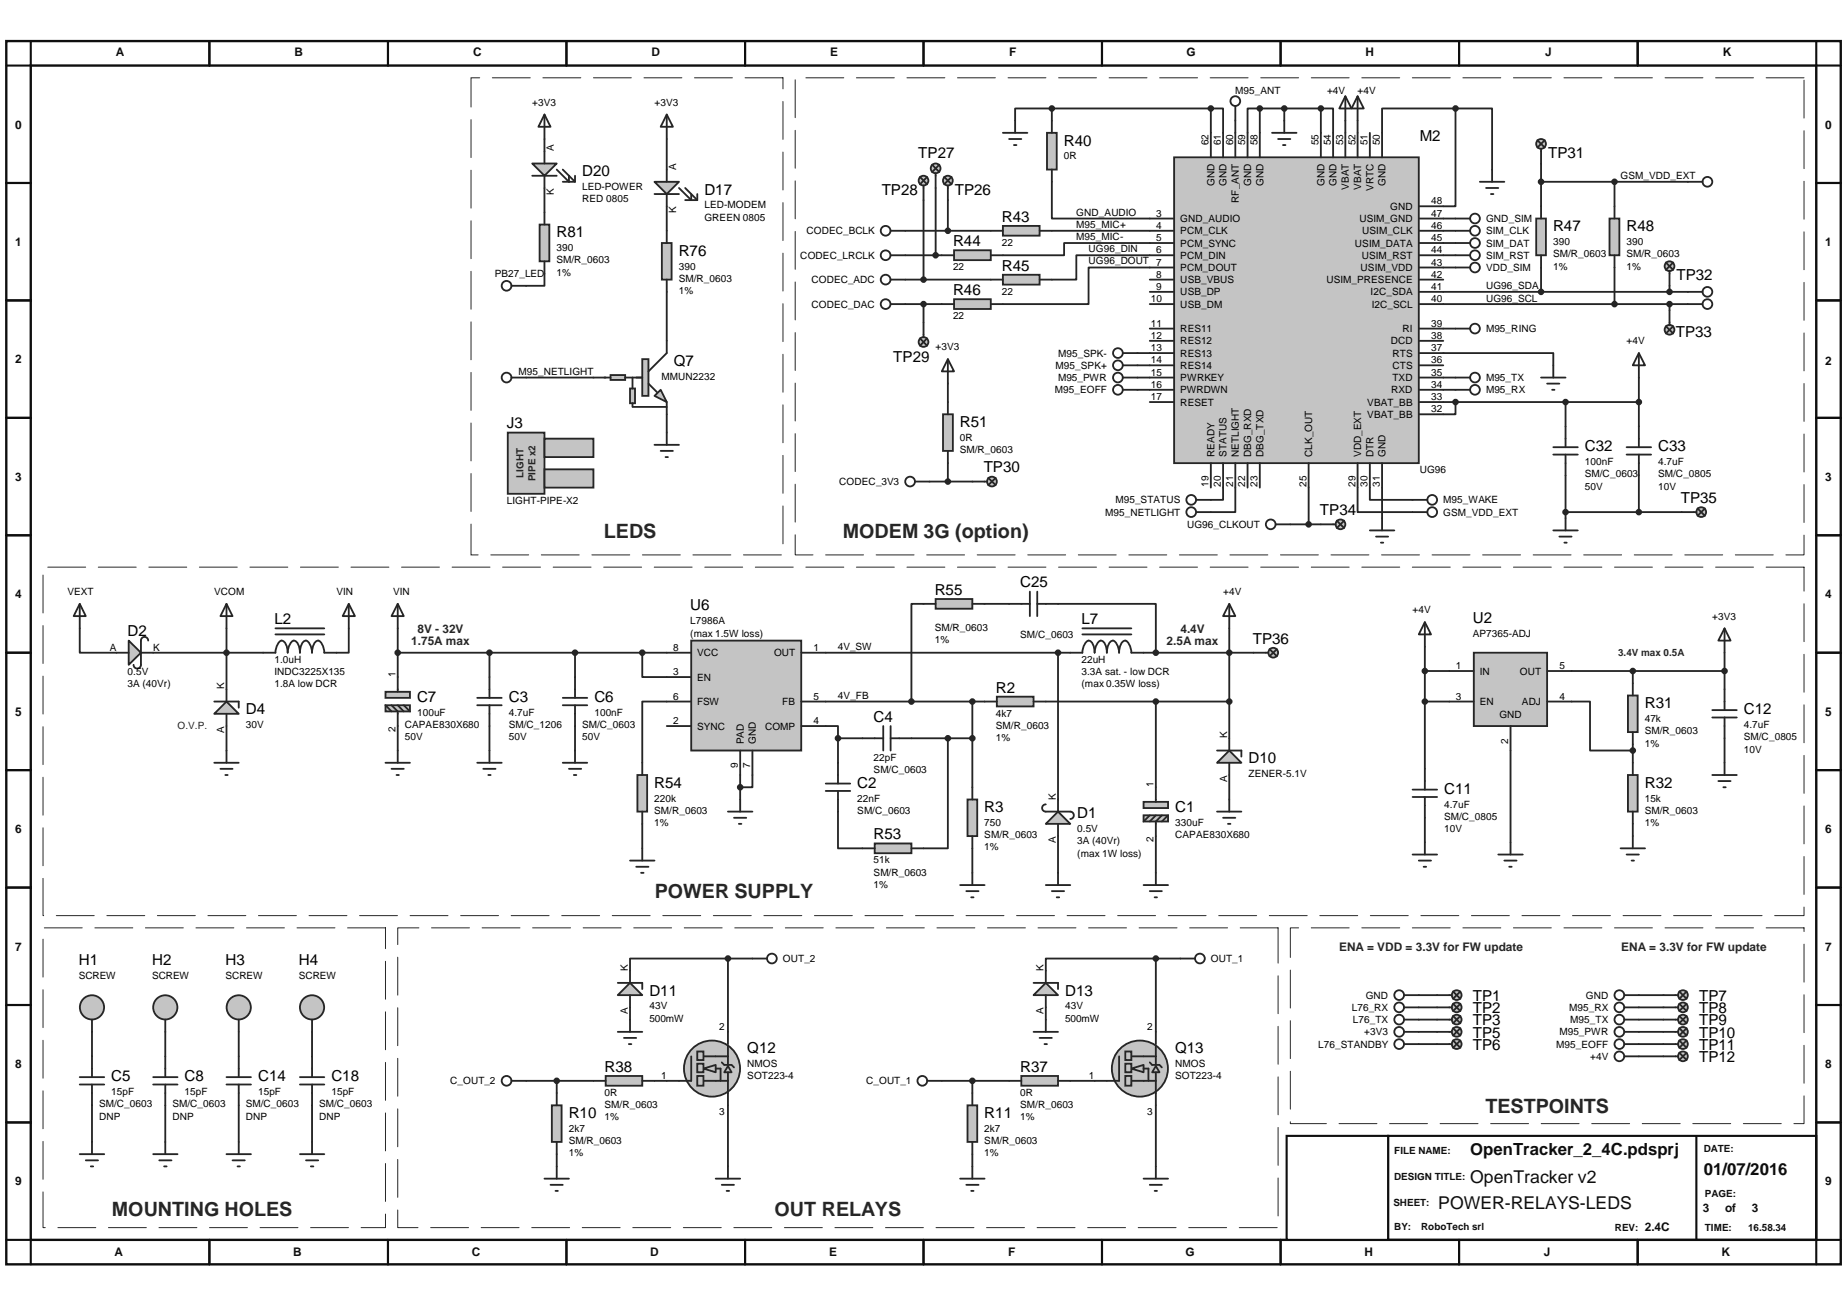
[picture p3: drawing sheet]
<svg xmlns="http://www.w3.org/2000/svg" width="297mm" height="210mm" viewBox="0 0 297 210" stroke-linecap="round" stroke-linejoin="round" font-family="sans-serif">
<defs><g id="words">
<g font-size="3.2" fill="#262626">
<text x="97.1" y="86.4">LEDS</text>
<text x="135.5" y="86.4">MODEM 3G (option)</text>
<text x="105.3" y="144.4">POWER SUPPLY</text>
<text x="238.9" y="178.9">TESTPOINTS</text>
<text x="18" y="195.6">MOUNTING HOLES</text>
<text x="124.6" y="195.6">OUT RELAYS</text>
</g>
<g font-size="2.8" fill="#0e0e0e">
<text x="236.4" y="190.2">OpenTracker v2</text>
<text x="231.3" y="194.3">POWER-RELAYS-LEDS</text>
</g>
<g font-size="2.7" fill="#0e0e0e">
<text x="236.4" y="185.8">OpenTracker_2_4C.pdsprj</text>
<text x="274" y="188.9">01/07/2016</text>
</g>
<g font-size="2.4">
<text x="171.1" y="23.4">R40</text>
<text x="228.3" y="22.7">M2</text>
<text x="93.6" y="28.3">D20</text>
<text x="147.7" y="25.4">TP27</text>
<text x="249" y="25.4">TP31</text>
<text x="113.3" y="31.3">D17</text>
<text x="141.8" y="31.3">TP28</text>
<text x="153.6" y="31.3">TP26</text>
<text x="161.1" y="35.6">R43</text>
<text x="89.5" y="38.2">R81</text>
<text x="109.2" y="41.1">R76</text>
<text x="153.3" y="39.6">R44</text>
<text x="249.8" y="37.2">R47</text>
<text x="261.6" y="37.2">R48</text>
<text x="153.3" y="47.5">R46</text>
<text x="161.1" y="43.5">R45</text>
<text x="269.6" y="45">TP32</text>
<text x="108.4" y="58.8">Q7</text>
<text x="143.7" y="58.1">TP29</text>
<text x="269.5" y="54.2">TP33</text>
<text x="81.5" y="68.9">J3</text>
<text x="154.4" y="68.6">R51</text>
<text x="158.2" y="76">TP30</text>
<text x="254.9" y="72.6">C32</text>
<text x="266.7" y="72.6">C33</text>
<text x="212.3" y="82.8">TP34</text>
<text x="270.3" y="80.9">TP35</text>
<text x="150.3" y="95.6">R55</text>
<text x="164.1" y="94.4">C25</text>
<text x="44.1" y="100.4">L2</text>
<text x="111" y="98.1">U6</text>
<text x="173.9" y="100.4">L7</text>
<text x="236.9" y="100.1">U2</text>
<text x="20.5" y="102.3">D2</text>
<text x="201.5" y="103.5">TP36</text>
<text x="67.1" y="112.9">C7</text>
<text x="81.8" y="112.9">C3</text>
<text x="95.6" y="112.9">C6</text>
<text x="160.2" y="111.4">R2</text>
<text x="264.5" y="113.9">R31</text>
<text x="39.5" y="114.9">D4</text>
<text x="140.5" y="116.1">C4</text>
<text x="280.5" y="114.9">C12</text>
<text x="200.8" y="122.7">D10</text>
<text x="105.2" y="126.6">R54</text>
<text x="137.9" y="126.6">C2</text>
<text x="158.3" y="130.6">R3</text>
<text x="173.2" y="131.6">D1</text>
<text x="189" y="130.6">C1</text>
<text x="232.3" y="127.6">C11</text>
<text x="264.5" y="126.6">R32</text>
<text x="140.5" y="135">R53</text>
<text x="12.7" y="155.2">H1</text>
<text x="24.5" y="155.2">H2</text>
<text x="36.3" y="155.2">H3</text>
<text x="48.1" y="155.2">H4</text>
<text x="104.4" y="160.1">D11</text>
<text x="171.3" y="160.1">D13</text>
<text x="236.9" y="160.9">TP1</text>
<text x="273.3" y="160.9">TP7</text>
<text x="236.9" y="162.9">TP2</text>
<text x="236.9" y="164.8">TP3</text>
<text x="236.9" y="166.8">TP5</text>
<text x="273.3" y="162.9">TP8</text>
<text x="273.3" y="164.8">TP9</text>
<text x="273.3" y="166.8">TP10</text>
<text x="17.9" y="173.8">C5</text>
<text x="29.7" y="173.8">C8</text>
<text x="41.5" y="173.8">C14</text>
<text x="53.3" y="173.8">C18</text>
<text x="97.2" y="172.3">R38</text>
<text x="120.2" y="169.3">Q12</text>
<text x="164.1" y="172.3">R37</text>
<text x="189" y="169.3">Q13</text>
<text x="236.9" y="168.8">TP6</text>
<text x="273.3" y="168.8">TP11</text>
<text x="273.3" y="170.8">TP12</text>
<text x="91.5" y="179.7">R10</text>
<text x="158.3" y="179.7">R11</text>
</g>
<g font-size="1.9" fill="#0e0e0e">
<text x="18.6" y="9.1">A</text>
<text x="47.3" y="9.1">B</text>
<text x="76.1" y="9.1">C</text>
<text x="104.8" y="9.1">D</text>
<text x="133.5" y="9.1">E</text>
<text x="162.3" y="9.1">F</text>
<text x="190.8" y="9.1">G</text>
<text x="219.6" y="9.1">H</text>
<text x="248.5" y="9.1">J</text>
<text x="277" y="9.1">K</text>
<text x="2.5" y="20.7">0</text>
<text x="293.5" y="20.7">0</text>
<text x="2.5" y="39.6">1</text>
<text x="293.5" y="39.6">1</text>
<text x="2.5" y="58.4">2</text>
<text x="293.5" y="58.7">2</text>
<text x="2.5" y="77.3">3</text>
<text x="293.5" y="77.3">3</text>
<text x="2.5" y="96.2">4</text>
<text x="293.5" y="96.2">4</text>
<text x="2.5" y="115.1">5</text>
<text x="293.5" y="115.1">5</text>
<text x="2.5" y="134">6</text>
<text x="293.5" y="134">6</text>
<text x="2.5" y="152.8">7</text>
<text x="293.5" y="152.8">7</text>
<text x="2.5" y="171.7">8</text>
<text x="293.5" y="171.7">8</text>
<text x="2.5" y="190.6">9</text>
<text x="293.5" y="190.6">9</text>
<text x="264.5" y="198">2.4C</text>
<text x="273.9" y="194.8">3</text>
<text x="277.4" y="194.8">of</text>
<text x="281.7" y="194.8">3</text>
<text x="18.4" y="202">A</text>
<text x="47.2" y="202">B</text>
<text x="75.9" y="202">C</text>
<text x="104.6" y="202">D</text>
<text x="133.3" y="202">E</text>
<text x="162.1" y="202">F</text>
<text x="190.6" y="202">G</text>
<text x="219.4" y="202">H</text>
<text x="248.3" y="202">J</text>
<text x="276.9" y="202">K</text>
</g>
<g font-size="1.9" fill="#262626">
<text x="67.1" y="101.7">8V - 32V</text>
<text x="189.8" y="101.7">4.4V</text>
<text x="66.1" y="103.7">1.75A max</text>
<text x="187.6" y="103.7">2.5A max</text>
<text x="215.4" y="152.8">ENA = VDD = 3.3V for FW update</text>
<text x="260.7" y="152.8">ENA = 3.3V for FW update</text>
</g>
<g font-size="1.6">
<text x="85.6" y="17">+3V3</text>
<text x="105.3" y="17">+3V3</text>
<text x="198.7" y="15">M95_ANT</text>
<text x="213.4" y="15">+4V</text>
<text x="218.3" y="15">+4V</text>
<text x="194.4" y="23.3" transform="rotate(-90 194.4 23.3)">62</text>
<text x="196.3" y="23.3" transform="rotate(-90 196.3 23.3)">61</text>
<text x="198.3" y="23.3" transform="rotate(-90 198.3 23.3)">60</text>
<text x="200.3" y="23.3" transform="rotate(-90 200.3 23.3)">59</text>
<text x="202.2" y="23.3" transform="rotate(-90 202.2 23.3)">58</text>
<text x="212.1" y="23.3" transform="rotate(-90 212.1 23.3)">55</text>
<text x="214" y="23.3" transform="rotate(-90 214 23.3)">54</text>
<text x="216" y="23.3" transform="rotate(-90 216 23.3)">53</text>
<text x="218" y="23.3" transform="rotate(-90 218 23.3)">52</text>
<text x="219.9" y="23.3" transform="rotate(-90 219.9 23.3)">51</text>
<text x="221.9" y="23.3" transform="rotate(-90 221.9 23.3)">50</text>
<text x="89.1" y="24.3" transform="rotate(-90 89.1 24.3)">A</text>
<text x="108.7" y="27.3" transform="rotate(-90 108.7 27.3)">A</text>
<text x="171.1" y="25.6">0R</text>
<text x="195.3" y="29.9" transform="rotate(-90 195.3 29.9)">GND</text>
<text x="197.3" y="29.9" transform="rotate(-90 197.3 29.9)">GND</text>
<text x="201.2" y="29.9" transform="rotate(-90 201.2 29.9)">GND</text>
<text x="203.2" y="29.9" transform="rotate(-90 203.2 29.9)">GND</text>
<text x="213" y="29.9" transform="rotate(-90 213 29.9)">GND</text>
<text x="215" y="29.9" transform="rotate(-90 215 29.9)">GND</text>
<text x="222.8" y="29.9" transform="rotate(-90 222.8 29.9)">GND</text>
<text x="260.6" y="28.8">GSM_VDD_EXT</text>
<text x="89.1" y="31.3" transform="rotate(-90 89.1 31.3)">K</text>
<text x="93.6" y="30.6">LED-POWER</text>
<text x="93.6" y="32.5">RED 0805</text>
<text x="108.7" y="34.2" transform="rotate(-90 108.7 34.2)">K</text>
<text x="113.3" y="33.5">LED-MODEM</text>
<text x="113.3" y="35.5">GREEN 0805</text>
<text x="173.1" y="34.6">GND_AUDIO</text>
<text x="185.9" y="34.8">3</text>
<text x="189.8" y="35.7">GND_AUDIO</text>
<text x="199.2" y="32.6" transform="rotate(-90 199.2 32.6)">RF_ANT</text>
<text x="216.9" y="30.5" transform="rotate(-90 216.9 30.5)">VBAT</text>
<text x="218.6" y="35.7">USIM_GND</text>
<text x="218.9" y="30.5" transform="rotate(-90 218.9 30.5)">VBAT</text>
<text x="220.9" y="30.7" transform="rotate(-90 220.9 30.7)">VRTC</text>
<text x="223.6" y="33.7">GND</text>
<text x="230.1" y="32.9">48</text>
<text x="230.1" y="34.8">47</text>
<text x="239" y="35.7">GND_SIM</text>
<text x="89.5" y="40.4">390</text>
<text x="128.7" y="41.6">CODEC_LRCLK</text>
<text x="129.7" y="37.7">CODEC_BCLK</text>
<text x="161.1" y="39.5">22</text>
<text x="173.1" y="36.6">M95_MIC+</text>
<text x="173.1" y="38.6">M95_MIC-</text>
<text x="175.1" y="40.6">UG96_DIN</text>
<text x="185.9" y="36.8">4</text>
<text x="185.9" y="38.8">5</text>
<text x="185.9" y="40.7">6</text>
<text x="189.8" y="37.7">PCM_CLK</text>
<text x="189.8" y="39.6">PCM_SYNC</text>
<text x="189.8" y="41.6">PCM_DIN</text>
<text x="217.9" y="39.6">USIM_DATA</text>
<text x="219" y="41.6">USIM_RST</text>
<text x="219.1" y="37.7">USIM_CLK</text>
<text x="230.1" y="40.7">44</text>
<text x="230.1" y="36.8">46</text>
<text x="230.1" y="38.8">45</text>
<text x="239" y="37.7">SIM_CLK</text>
<text x="239" y="39.6">SIM_DAT</text>
<text x="239" y="41.6">SIM_RST</text>
<text x="249.8" y="39.4">390</text>
<text x="249.8" y="41.4">SM/R_0603</text>
<text x="261.6" y="39.4">390</text>
<text x="261.6" y="41.4">SM/R_0603</text>
<text x="79.6" y="44.6">PB27_LED</text>
<text x="89.5" y="42.4">SM/R_0603</text>
<text x="89.5" y="44.3">1%</text>
<text x="109.2" y="43.3">390</text>
<text x="109.2" y="45.3">SM/R_0603</text>
<text x="109.2" y="47.3">1%</text>
<text x="130.5" y="45.5">CODEC_ADC</text>
<text x="153.3" y="43.5">22</text>
<text x="161.1" y="47.4">22</text>
<text x="175.1" y="42.5">UG96_DOUT</text>
<text x="185.9" y="42.7">7</text>
<text x="185.9" y="44.6">8</text>
<text x="185.9" y="46.6">9</text>
<text x="189.8" y="43.6">PCM_DOUT</text>
<text x="189.8" y="45.5">USB_VBUS</text>
<text x="189.8" y="47.5">USB_DP</text>
<text x="213.3" y="45.5">USIM_PRESENCE</text>
<text x="218.8" y="43.6">USIM_VDD</text>
<text x="220.4" y="47.5">I2C_SDA</text>
<text x="230.1" y="44.6">42</text>
<text x="230.1" y="42.7">43</text>
<text x="230.1" y="46.6">41</text>
<text x="239" y="43.6">VDD_SIM</text>
<text x="239" y="46.5">UG96_SDA</text>
<text x="249.8" y="43.3">1%</text>
<text x="261.6" y="43.3">1%</text>
<text x="130.5" y="49.5">CODEC_DAC</text>
<text x="153.3" y="51.3">22</text>
<text x="185.1" y="48.6">10</text>
<text x="185.1" y="52.5">11</text>
<text x="189.8" y="49.5">USB_DM</text>
<text x="189.8" y="53.4">RES11</text>
<text x="220.6" y="49.5">I2C_SCL</text>
<text x="225.6" y="53.4">RI</text>
<text x="230.1" y="52.5">39</text>
<text x="230.1" y="48.6">40</text>
<text x="239" y="53.4">M95_RING</text>
<text x="239" y="48.5">UG96_SCL</text>
<text x="150.5" y="56.3">+3V3</text>
<text x="169.8" y="59.3">M95_SPK+</text>
<text x="170.2" y="57.3">M95_SPK-</text>
<text x="185.1" y="54.5">12</text>
<text x="185.1" y="56.5">13</text>
<text x="185.1" y="58.4">14</text>
<text x="189.8" y="55.4">RES12</text>
<text x="189.8" y="57.3">RES13</text>
<text x="189.8" y="59.3">RES14</text>
<text x="223.7" y="55.4">DCD</text>
<text x="223.9" y="59.3">CTS</text>
<text x="223.9" y="57.3">RTS</text>
<text x="230.1" y="54.5">38</text>
<text x="230.1" y="58.4">36</text>
<text x="230.1" y="56.5">37</text>
<text x="261.6" y="55.4">+4V</text>
<text x="83.4" y="60.3">M95_NETLIGHT</text>
<text x="106.4" y="61">MMUN2232</text>
<text x="169.6" y="63.2">M95_EOFF</text>
<text x="170.2" y="61.3">M95_PWR</text>
<text x="185.1" y="60.4">15</text>
<text x="185.1" y="62.4">16</text>
<text x="185.1" y="64.3">17</text>
<text x="189.8" y="61.3">PWRKEY</text>
<text x="189.8" y="63.2">PWRDWN</text>
<text x="189.8" y="65.2">RESET</text>
<text x="219.9" y="65.2">VBAT_BB</text>
<text x="223.7" y="63.2">RXD</text>
<text x="223.9" y="61.3">TXD</text>
<text x="230.1" y="64.3">33</text>
<text x="230.1" y="62.4">34</text>
<text x="230.1" y="60.4">35</text>
<text x="239" y="61.3">M95_TX</text>
<text x="239" y="63.2">M95_RX</text>
<text x="154.4" y="70.9">0R</text>
<text x="219.9" y="67.2">VBAT_BB</text>
<text x="230.1" y="66.3">32</text>
<text x="135" y="78">CODEC_3V3</text>
<text x="154.4" y="72.8">SM/R_0603</text>
<text x="195.3" y="73.5" transform="rotate(-90 195.3 73.5)">READY</text>
<text x="197.3" y="73.5" transform="rotate(-90 197.3 73.5)">STATUS</text>
<text x="199.2" y="73.5" transform="rotate(-90 199.2 73.5)">NETLIGHT</text>
<text x="201.2" y="73.5" transform="rotate(-90 201.2 73.5)">DBG_RXD</text>
<text x="203.2" y="73.5" transform="rotate(-90 203.2 73.5)">DBG_TXD</text>
<text x="211" y="73.5" transform="rotate(-90 211 73.5)">CLK_OUT</text>
<text x="218.9" y="73.5" transform="rotate(-90 218.9 73.5)">VDD_EXT</text>
<text x="220.9" y="73.5" transform="rotate(-90 220.9 73.5)">DTR</text>
<text x="222.8" y="73.5" transform="rotate(-90 222.8 73.5)">GND</text>
<text x="228.3" y="76.1">UG96</text>
<text x="254.9" y="74.8">100nF</text>
<text x="254.9" y="76.8">SM/C_0603</text>
<text x="266.7" y="74.8">4.7uF</text>
<text x="266.7" y="76.8">SM/C_0805</text>
<text x="81.5" y="81">LIGHT-PIPE-X2</text>
<text x="177.8" y="82.9">M95_NETLIGHT</text>
<text x="179.4" y="80.9">M95_STATUS</text>
<text x="194.4" y="78.2" transform="rotate(-90 194.4 78.2)">19</text>
<text x="196.3" y="78.2" transform="rotate(-90 196.3 78.2)">20</text>
<text x="198.3" y="78.2" transform="rotate(-90 198.3 78.2)">21</text>
<text x="200.3" y="78.2" transform="rotate(-90 200.3 78.2)">22</text>
<text x="202.2" y="78.2" transform="rotate(-90 202.2 78.2)">23</text>
<text x="210.1" y="78.2" transform="rotate(-90 210.1 78.2)">25</text>
<text x="218" y="78.2" transform="rotate(-90 218 78.2)">29</text>
<text x="219.9" y="78.2" transform="rotate(-90 219.9 78.2)">30</text>
<text x="221.9" y="78.2" transform="rotate(-90 221.9 78.2)">31</text>
<text x="232.1" y="80.9">M95_WAKE</text>
<text x="232.1" y="82.9">GSM_VDD_EXT</text>
<text x="254.9" y="78.7">50V</text>
<text x="266.7" y="78.7">10V</text>
<text x="190.9" y="84.9">UG96_CLKOUT</text>
<text x="10.9" y="95.7">VEXT</text>
<text x="34.5" y="95.7">VCOM</text>
<text x="54.1" y="95.7">VIN</text>
<text x="63.2" y="95.7">VIN</text>
<text x="196.7" y="95.7">+4V</text>
<text x="111" y="100.4">L7986A</text>
<text x="150.3" y="101.5">SM/R_0603</text>
<text x="227.2" y="98.6">+4V</text>
<text x="275.4" y="99.6">+3V3</text>
<text x="17.6" y="104.6">A</text>
<text x="24.6" y="104.6">K</text>
<text x="44.1" y="106.6">1.0uH</text>
<text x="108.3" y="104.6">8</text>
<text x="111" y="102.3">(max 1.5W loss)</text>
<text x="112.1" y="105.5">VCC</text>
<text x="124.5" y="105.5">OUT</text>
<text x="130.8" y="104.6">1</text>
<text x="134.8" y="104.5">4V_SW</text>
<text x="150.3" y="103.4">1%</text>
<text x="164.1" y="102.7">SM/C_0603</text>
<text x="173.9" y="106.6">22uH</text>
<text x="234.1" y="107.6">1</text>
<text x="236.9" y="102.3">AP7365-ADJ</text>
<text x="250.8" y="107.6">5</text>
<text x="20.5" y="108.5">0.5V</text>
<text x="20.5" y="110.5">3A (40Vr)</text>
<text x="36.1" y="110.8" transform="rotate(-90 36.1 110.8)">K</text>
<text x="44.1" y="108.5">INDC3225X135</text>
<text x="44.1" y="110.5">1.8A low DCR</text>
<text x="63.6" y="108.9" transform="rotate(-90 63.6 108.9)">1</text>
<text x="108.3" y="108.5">3</text>
<text x="108.3" y="112.5">6</text>
<text x="112.1" y="109.4">EN</text>
<text x="112.1" y="113.4">FSW</text>
<text x="125.8" y="113.4">FB</text>
<text x="130.8" y="112.5">5</text>
<text x="134.8" y="112.3">4V_FB</text>
<text x="173.9" y="108.5">3.3A sat. - low DCR</text>
<text x="173.9" y="110.5">(max 0.35W loss)</text>
<text x="234.1" y="112.5">3</text>
<text x="238" y="108.5">IN</text>
<text x="238" y="113.4">EN</text>
<text x="244.4" y="108.5">OUT</text>
<text x="244.8" y="113.4">ADJ</text>
<text x="250.8" y="112.5">4</text>
<text x="36.1" y="117.8" transform="rotate(-90 36.1 117.8)">A</text>
<text x="39.5" y="117.1">30V</text>
<text x="63.6" y="117.6" transform="rotate(-90 63.6 117.6)">2</text>
<text x="65.1" y="117.1">CAPAE830X680</text>
<text x="65.1" y="119">50V</text>
<text x="67.1" y="115.1">100uF</text>
<text x="81.8" y="115.1">4.7uF</text>
<text x="81.8" y="117.1">SM/C_1206</text>
<text x="81.8" y="119">50V</text>
<text x="93.6" y="117.1">SM/C_0603</text>
<text x="93.6" y="119">50V</text>
<text x="95.6" y="115.1">100nF</text>
<text x="108.3" y="116.4">2</text>
<text x="112.1" y="117.3">SYNC</text>
<text x="119.6" y="119.7" transform="rotate(-90 119.6 119.7)">PAD</text>
<text x="121.6" y="119.7" transform="rotate(-90 121.6 119.7)">GND</text>
<text x="123" y="117.3">COMP</text>
<text x="130.8" y="116.4">4</text>
<text x="160.2" y="115.2">4k7</text>
<text x="160.2" y="117.2">SM/R_0603</text>
<text x="160.2" y="119.2">1%</text>
<text x="197.3" y="118.7" transform="rotate(-90 197.3 118.7)">K</text>
<text x="241.1" y="115.4">GND</text>
<text x="242.6" y="119.6" transform="rotate(-90 242.6 119.6)">2</text>
<text x="264.5" y="116.1">47k</text>
<text x="264.5" y="118.1">SM/R_0603</text>
<text x="280.5" y="117.1">4.7uF</text>
<text x="280.5" y="119">SM/C_0805</text>
<text x="118.7" y="123.5" transform="rotate(-90 118.7 123.5)">9</text>
<text x="120.6" y="123.5" transform="rotate(-90 120.6 123.5)">7</text>
<text x="140.5" y="122.3">22pF</text>
<text x="140.5" y="124.3">SM/C_0603</text>
<text x="197.3" y="125.7" transform="rotate(-90 197.3 125.7)">A</text>
<text x="200.8" y="124.9">ZENER-5.1V</text>
<text x="264.5" y="120">1%</text>
<text x="280.5" y="121">10V</text>
<text x="105.2" y="128.9">220k</text>
<text x="105.2" y="130.9">SM/R_0603</text>
<text x="137.9" y="128.9">22nF</text>
<text x="137.9" y="130.9">SM/C_0603</text>
<text x="169.8" y="128.5" transform="rotate(-90 169.8 128.5)">K</text>
<text x="185.5" y="126.6" transform="rotate(-90 185.5 126.6)">1</text>
<text x="232.3" y="129.9">4.7uF</text>
<text x="232.3" y="131.8">SM/C_0805</text>
<text x="264.5" y="128.9">15k</text>
<text x="264.5" y="130.9">SM/R_0603</text>
<text x="105.2" y="132.8">1%</text>
<text x="158.3" y="132.8">750</text>
<text x="158.3" y="134.8">SM/R_0603</text>
<text x="158.3" y="136.7">1%</text>
<text x="169.8" y="135.5" transform="rotate(-90 169.8 135.5)">A</text>
<text x="173.2" y="133.8">0.5V</text>
<text x="173.2" y="135.8">3A (40Vr)</text>
<text x="173.2" y="137.7">(max 1W loss)</text>
<text x="185.5" y="135.3" transform="rotate(-90 185.5 135.3)">2</text>
<text x="189" y="132.8">330uF</text>
<text x="189" y="134.8">CAPAE830X680</text>
<text x="232.3" y="133.8">10V</text>
<text x="264.5" y="132.8">1%</text>
<text x="140.5" y="138.8">51k</text>
<text x="140.5" y="140.8">SM/R_0603</text>
<text x="140.5" y="142.8">1%</text>
<text x="125.9" y="154.7">OUT_2</text>
<text x="194.7" y="154.7">OUT_1</text>
<text x="12.7" y="157.4">SCREW</text>
<text x="24.5" y="157.4">SCREW</text>
<text x="36.3" y="157.4">SCREW</text>
<text x="48.1" y="157.4">SCREW</text>
<text x="101" y="156.1" transform="rotate(-90 101 156.1)">K</text>
<text x="167.8" y="156.1" transform="rotate(-90 167.8 156.1)">K</text>
<text x="219.6" y="160.6">GND</text>
<text x="255.1" y="160.6">GND</text>
<text x="101" y="163" transform="rotate(-90 101 163)">A</text>
<text x="104.4" y="162.3">43V</text>
<text x="104.4" y="164.3">500mW</text>
<text x="115.7" y="165.6">2</text>
<text x="167.8" y="163" transform="rotate(-90 167.8 163)">A</text>
<text x="171.3" y="162.3">43V</text>
<text x="171.3" y="164.3">500mW</text>
<text x="184.5" y="165.6">2</text>
<text x="217.4" y="162.5">L76_RX</text>
<text x="217.6" y="164.5">L76_TX</text>
<text x="219.4" y="166.5">+3V3</text>
<text x="250.8" y="166.5">M95_PWR</text>
<text x="252.3" y="162.5">M95_RX</text>
<text x="252.5" y="164.5">M95_TX</text>
<text x="106.3" y="173.5">1</text>
<text x="120.2" y="171.6">NMOS</text>
<text x="120.2" y="173.5">SOT223-4</text>
<text x="175.1" y="173.5">1</text>
<text x="189" y="171.6">NMOS</text>
<text x="189" y="173.5">SOT223-4</text>
<text x="212" y="168.4">L76_STANDBY</text>
<text x="250.3" y="168.4">M95_EOFF</text>
<text x="255.7" y="170.4">+4V</text>
<text x="15.9" y="178.1">SM/C_0603</text>
<text x="17.9" y="176.1">15pF</text>
<text x="27.7" y="178.1">SM/C_0603</text>
<text x="29.7" y="176.1">15pF</text>
<text x="39.5" y="178.1">SM/C_0603</text>
<text x="41.5" y="176.1">15pF</text>
<text x="51.3" y="178.1">SM/C_0603</text>
<text x="53.3" y="176.1">15pF</text>
<text x="72.4" y="174.3">C_OUT_2</text>
<text x="97.2" y="176.2">0R</text>
<text x="97.2" y="178.2">SM/R_0603</text>
<text x="115.7" y="179.2">3</text>
<text x="139.3" y="174.3">C_OUT_1</text>
<text x="164.1" y="176.2">0R</text>
<text x="164.1" y="178.2">SM/R_0603</text>
<text x="184.5" y="179.2">3</text>
<text x="15.9" y="180">DNP</text>
<text x="27.7" y="180">DNP</text>
<text x="39.5" y="180">DNP</text>
<text x="51.3" y="180">DNP</text>
<text x="91.5" y="182">2k7</text>
<text x="91.5" y="183.9">SM/R_0603</text>
<text x="91.5" y="185.9">1%</text>
<text x="97.2" y="180.1">1%</text>
<text x="158.3" y="182">2k7</text>
<text x="158.3" y="183.9">SM/R_0603</text>
<text x="158.3" y="185.9">1%</text>
<text x="164.1" y="180.1">1%</text>
</g>
<g font-size="1.6" fill="#262626">
<text x="84.2" y="76.8" transform="rotate(-90 84.2 76.8)">LIGHT</text>
<text x="86.1" y="77.4" transform="rotate(-90 86.1 77.4)">PIPE x2</text>
<text x="260.2" y="105.5">3.4V max 0.5A</text>
<text x="28.6" y="117.2">O.V.P.</text>
</g>
<g font-size="1.6" fill="#0e0e0e">
<text x="224.2" y="185.6">FILE NAME:</text>
<text x="274" y="185.2">DATE:</text>
<text x="224.2" y="189.8">DESIGN TITLE:</text>
<text x="224.1" y="193.9">SHEET:</text>
<text x="224.2" y="197.8">BY:</text>
<text x="228.6" y="197.8">RoboTech srl</text>
<text x="259.7" y="197.9">REV:</text>
<text x="274.2" y="197.9">TIME:</text>
<text x="274.2" y="192.4">PAGE:</text>
<text x="281.1" y="197.9">16.58.34</text>
</g>
</g></defs>
<path d="M223.2 182.6h68.9v16.7h-68.9z" fill="#fff" stroke="#0e0e0e" stroke-width=".34"/>
<path d="M1 6.6h295v196.7h-295zM4.9 10.5h287.2v188.8h-287.2z" fill="none" stroke="#0e0e0e" stroke-width=".38"/>
<g fill="none" stroke="#0e0e0e" stroke-width=".34">
<path d="M4.9 6.6v3.9h-3.9M33.7 6.6v3.9M62.4 6.6v3.9M91.1 6.6v3.9M119.8 6.6v3.9M148.5 6.6v3.9M177.2 6.6v3.9M205.9 6.6v3.9M234.7 6.6v3.9M263.4 6.6v3.9M292.1 6.6v3.9h3.9M1 29.4h3.9"/>
<path d="M292.1 29.4h3.9M1 48.3h3.9M292.1 48.3h3.9M1 67.2h3.9M292.1 67.2h3.9M1 86.1h3.9M292.1 86.1h3.9M1 104.9h3.9M292.1 104.9h3.9M1 123.8h3.9M292.1 123.8h3.9M1 142.7h3.9"/>
<path d="M292.1 142.7h3.9M1 161.6h3.9M292.1 161.6h3.9M1 199.3h3.9v4M1 180.5h3.9M33.7 199.3v4M62.4 199.3v4M91.1 199.3v4M119.8 199.3v4M148.5 199.3v4M177.2 199.3v4M205.9 199.3v4"/>
<path d="M234.7 199.3v4M263.4 199.3v4M272.8 182.7v16.5M292.1 180.5h3.9M296 199.3h-3.9v4"/>
</g>
<path d="M206.9 182.6h16.3v16.7h-16.3z" fill="#fff" stroke="#0e0e0e" stroke-width=".34"/>
<g fill="none" stroke="#252525" stroke-width=".3">
<path d="M169.2 17.4v2M169.2 17.4h25.5M169.2 17.4h-5.9v2M194.7 17.4v4M194.7 17.4h2v4M198.7 19.4v2M202.6 17.4h3.9M202.6 17.4h-2v4M202.6 17.4v4M206.5 17.4v2M206.5 17.4h7.9v4M212.4 17.4v4"/>
<path d="M216.4 19.4v2M218.3 19.4v2M234.1 17.4v15.8h-2M234.1 17.4h5.9v9.9M234.1 17.4h-11.8v4M87.6 22.4v1.9M87.6 30.2v3.9M107.2 22.4v4.9M107.2 33.2v3.9M145.6 37.1h13.7M148.5 32.2v12.8M150.5 30.2v10.8"/>
<path d="M152.4 32.2v4.9M169.2 37.1h15.7M169.2 29.2v5.9h15.7M184.9 39.1h-13.8v1.9h-9.8M232.1 35.1h2M232.1 37.1h2M232.1 39.1h2M247.8 26.3v6.9M259.6 29.2v4M271.4 29.2h-23.6M87.6 44v2h-3M107.2 46.9v7.9"/>
<path d="M145.6 48.9h5.9M145.6 45h13.7M145.6 41h5.9M148.5 48.9v3M182.9 58.7h2M182.9 56.8h2M184.9 41h-11.8v4h-3.9M184.9 43h-9.8v5.9h-13.8M232.1 56.8h17.7v1.9M232.1 43h2M232.1 41h2M232.1 52.8h2"/>
<path d="M232.1 46.9h39.3M232.1 48.9h39.3M247.8 43v3.9M259.6 43v5.9M268.5 46v.9M268.5 48.9v1M84.6 60.7h10.8M107.2 66.6v3M149.5 77.4h6.9M152.4 61.7v2.9M152.4 74.5v2.9M182.9 60.7h2"/>
<path d="M182.9 62.7h2M196.7 78.4v2h-2M198.7 78.4v3.9h-4M210.5 78.4v5.9M218.3 78.4v3.9h8.9M220.3 78.4v2h6.9M222.3 78.4v4.9M232.1 60.7h2M232.1 62.7h2M232.1 64.6h31.5M234.1 64.6v2h-2M251.8 64.6v4"/>
<path d="M251.8 76.4v6.9M263.6 60.7v7.9M263.6 76.4v5.9M148.5 97.1h-1.9v15.7M158.3 97.1h4M170.2 97.1h15.7v7.8M207.5 84.3h4.9M251.8 82.3h18.7M12.8 101v3.9h5.9M24.6 104.9h17.7M36.4 101v9.8M36.4 116.7v4"/>
<path d="M56.1 101v3.9h-2M64 104.9h43.2M64 116.7v4M64 101v7.9M78.7 104.9v4M78.7 116.7v4M92.5 116.7v4M92.5 104.9v4M103.3 104.9v4h3.9M107.2 112.8h-3.9v9.8M132.8 112.8h25.5M132.8 116.7h2v2"/>
<path d="M134.8 118.7v3.9M134.8 118.7h3.9M146.6 118.7h9.8M152.4 118.7v17.7h-3.9M156.4 112.8v13.8M168.2 112.8h29.5M170.2 104.9v23.6M172.1 104.9h-39.3M183.9 104.9h17.7M185.9 112.8v13.8M197.7 101v17.7M229.1 107.9h4"/>
<path d="M229.1 112.8h4M229.1 104v19.6M252.7 112.8h3v7.9h6.9M252.7 107.9h24.6M262.6 107.9v2M262.6 119.7v2.9M277.3 104.9v5.9M277.3 118.7v3.9M103.3 132.5v3.9M119 124.6v3.9M121 124.6v2h-2M134.8 130.5v5.9h3.9"/>
<path d="M156.4 136.4v3.9M170.2 134.4v5.9M185.9 134.4v5.9M197.7 124.6v3.9M229.1 131.5v3.9M242.9 120.7v14.7M262.6 132.5v1.9M117.1 154.1v11.8M117.1 154.1h3.9M117.1 154.1h-15.8v2M185.9 154.1h3.9M185.9 154.1h-17.7v2"/>
<path d="M185.9 154.1v11.8M228.2 160h2.9M263.6 160h3.9M14.8 165.9v3.9M14.8 177.7v5.9M26.6 165.9v3.9M26.6 177.7v5.9M38.4 165.9v3.9M38.4 177.7v5.9M50.2 165.9v3.9M50.2 177.7v5.9M84.6 173.8h10.8"/>
<path d="M89.5 173.8v1.9M101.3 162v1.9M105.3 173.8h1.9M117.1 177.7v9.8M151.5 173.8h10.8M156.4 173.8v1.9M168.2 162v1.9M172.1 173.8h3.9M185.9 177.7v9.8M228.2 162h2.9M228.2 163.9h2.9M228.2 165.9h2.9"/>
<path d="M228.2 167.9h2.9M263.6 162h3.9M263.6 163.9h3.9M263.6 165.9h3.9M263.6 167.9h3.9M263.6 169.8h3.9M89.5 185.6v1.9M156.4 185.6v1.9"/>
</g>
<g fill="#c4c4c4" stroke="#262626" stroke-width=".3">
<path d="M113.1 171.8l2-.6v1.2z"/>
<circle cx="114.5" cy="171.8" r="4.5"/>
</g>
<path d="M111.2 169.8v4h-2M113.1 173.8h4M113.1 169.8h4M115.1 171.8h.8v2" fill="none" stroke="#262626" stroke-width=".3"/>
<path d="M117.1 171.4l.6 1h-1.2z" fill="#c4c4c4" stroke="#262626" stroke-width=".3"/>
<path d="M116.1 170.8l.4 .4h1.2l.3 .4M117.1 168.1v3.1M117.1 172.4v3.3" fill="none" stroke="#262626" stroke-width=".3"/>
<g fill="#c4c4c4" stroke="#262626" stroke-width=".3">
<path d="M112.1 169.1h1v1.3h-1z"/>
<path d="M112.1 173h1v1.6h-1z"/>
<path d="M112.1 171h1v1.4h-1z"/>
</g>
<path d="M107.2 173.8h2M117.1 165.9v2M117.1 175.7v2" fill="none" stroke="#262626" stroke-width=".3"/>
<g fill="none" stroke="#252525" stroke-width=".3">
<path d="M36.4 97.1l1 2h-1.9zM36.4 97.1v3.9M121 154.1h2.4M82.3 173.8h2.3M115.1 189.5h3.9M116.1 190.5h1.9M116.9 191.5h.4M117.1 187.5v2"/>
<circle cx="124.1" cy="154.1" r=".78"/>
<circle cx="81.5" cy="173.8" r=".78"/>
</g>
<g fill="#c4c4c4" stroke="#262626" stroke-width=".3">
<path d="M181.9 171.8l2-.6v1.2z"/>
<circle cx="183.3" cy="171.8" r="4.5"/>
</g>
<path d="M180 169.8v4h-2M181.9 173.8h4M181.9 169.8h4M183.9 171.8h.8v2" fill="none" stroke="#262626" stroke-width=".3"/>
<path d="M185.9 171.4l.6 1h-1.2z" fill="#c4c4c4" stroke="#262626" stroke-width=".3"/>
<path d="M184.9 170.8l.4 .4h1.2l.4 .4M185.9 168.1v3.1M185.9 172.4v3.3" fill="none" stroke="#262626" stroke-width=".3"/>
<g fill="#c4c4c4" stroke="#262626" stroke-width=".3">
<path d="M181 169.1h.9v1.3h-.9z"/>
<path d="M181 173h.9v1.6h-.9z"/>
<path d="M181 171h.9v1.4h-.9z"/>
</g>
<path d="M176 173.8h2M185.9 165.9v2M185.9 175.7v2" fill="none" stroke="#262626" stroke-width=".3"/>
<g fill="none" stroke="#252525" stroke-width=".3">
<path d="M82.3 60.7h2.3M105.3 71.5h3.9M106.3 72.5h1.9M107 73.5h.4M107.2 69.6v1.9M189.8 154.1h2.4M149.1 173.8h2.4M183.9 189.5h4M184.9 190.5h2M185.7 191.5h.4M185.9 187.5v2"/>
<circle cx="81.5" cy="60.7" r=".78"/>
<circle cx="193" cy="154.1" r=".78"/>
<circle cx="148.3" cy="173.8" r=".78"/>
</g>
<path d="M105.3 29.2h3.9l-2 2z" fill="#c4c4c4" stroke="#262626" stroke-width=".3"/>
<path d="M105.3 31.2h3.9M107.2 27.3v1.9M107.2 31.2v2M109.2 30.2l2 2h.9v-1M110.2 30.2l1.9 2M111.2 31.2v1h-1" fill="none" stroke="#262626" stroke-width=".3"/>
<path d="M106.4 39.1h1.6v5.9h-1.6z" fill="#c4c4c4" stroke="#262626" stroke-width=".3"/>
<path d="M107.2 37.1v2M107.2 45v1.9" fill="none" stroke="#262626" stroke-width=".3"/>
<g fill="none" stroke="#252525" stroke-width=".3">
<path d="M107.2 18.4l1 2h-1.9zM107.2 18.4v4M82.3 46h2.3"/>
<circle cx="81.5" cy="46" r=".78"/>
</g>
<path d="M85.6 26.3h3.9l-1.9 2z" fill="#c4c4c4" stroke="#262626" stroke-width=".3"/>
<path d="M85.6 28.3h3.9M87.6 24.3v2M87.6 28.3v1.9M89.5 27.3l2 1.9h1v-.9M90.5 27.3l2 1.9M91.5 28.3v.9h-1" fill="none" stroke="#262626" stroke-width=".3"/>
<path d="M86.8 36.1h1.5v5.9h-1.5z" fill="#c4c4c4" stroke="#262626" stroke-width=".3"/>
<path d="M87.6 34.1v2M87.6 42v2" fill="none" stroke="#262626" stroke-width=".3"/>
<path d="M87.6 18.4v4M87.6 18.4l.9 2h-1.9z" fill="none" stroke="#252525" stroke-width=".3"/>
<g fill="#c4c4c4" stroke="#262626" stroke-width=".3">
<path d="M81.7 69.6h5.9v9.8h-5.9z"/>
<path d="M87.6 70.5h7.8v3h-7.8z"/>
<path d="M87.6 75.5h7.8v2.9h-7.8z"/>
</g>
<path d="M75.8 12.5h50.1v76.7h-50.1z" fill="none" stroke="#262626" stroke-width=".16" stroke-dasharray="6.1 2"/>
<path d="M170.2 130.5l1.9 2h-3.9z" fill="#c4c4c4" stroke="#262626" stroke-width=".3"/>
<path d="M168.2 129.3a.58 .58 0 0 0-.6 .6 .58 .58 0 0 0 .6 .6h3.9a.59 .59 0 0 1 .6 .6 .59 .59 0 0 1-.6 .6M170.2 132.5v1.9M170.2 128.5v2" fill="none" stroke="#262626" stroke-width=".3"/>
<g fill="#c4c4c4" stroke="#262626" stroke-width=".3">
<path d="M183.9 128.9h4v1h-4z"/>
<path d="M183.9 131.1h4v1h-4z"/>
</g>
<path d="M184.9 131.1l-1 1M185.9 126.6v2.3M185.9 131.1l-1 1M186.9 131.1l-1 1v2.3M187.9 131.1l-1 1" fill="none" stroke="#262626" stroke-width=".3"/>
<path d="M160.3 112h5.9v1.6h-5.9z" fill="#c4c4c4" stroke="#262626" stroke-width=".3"/>
<path d="M158.3 112.8h2M166.2 112.8h2" fill="none" stroke="#262626" stroke-width=".3"/>
<path d="M155.6 128.5h1.6v5.9h-1.6z" fill="#c4c4c4" stroke="#262626" stroke-width=".3"/>
<g fill="none" stroke="#262626" stroke-width=".3">
<path d="M90.5 112.2h3.9M90.5 113.4h3.9M92.5 108.9v3.3M92.5 113.4v3.3M172.1 104.9h2a2.18 2.18 0 0 1 1-1.9 1.38 1.38 0 0 1 .9 1.4v.5a2.18 2.18 0 0 1 1-1.9 1.38 1.38 0 0 1 1 1.4v.5a2.38 2.38 0 0 1 .7-1.8l.3-.1a1.92 1.92 0 0 1 1 1.9 2.38 2.38 0 0 1 .6-1.8l.4-.1a1.92 1.92 0 0 1 .9 1.9h2M174.1 102h7.8M174.1 101h7.8M132.8 127.2h3.9M132.8 126h3.9M134.8 122.6v3.4M134.8 127.2v3.3M156.4 126.6v1.9"/>
<path d="M156.4 134.4v2"/>
</g>
<g fill="none" stroke="#252525" stroke-width=".3">
<path d="M12.8 97.1v3.9M12.8 97.1l1 2h-1.9zM64 97.1l.9 2h-1.9zM64 97.1v3.9M197.7 97.1v3.9M197.7 97.1l1 2h-2zM90.5 122.6h3.9M91.5 123.6h2M92.3 124.6h.4M92.5 120.7v1.9M154.4 142.3h3.9M155.4 143.3h2"/>
<path d="M156.2 144.3h.4M156.4 140.3v2M168.2 142.3h3.9M169.2 143.3h1.9M169.9 144.3h.4M170.2 140.3v2M183.9 142.3h4M184.9 143.3h2M185.7 144.3h.4M185.9 140.3v2"/>
</g>
<circle cx="185.9" cy="104.9" r=".38" fill="#252525" stroke="#252525" stroke-width=".3"/>
<path d="M20.7 103l2 1.9-2 2z" fill="#c4c4c4" stroke="#262626" stroke-width=".3"/>
<path d="M18.7 104.9h2M22.7 104.9h1.9M23.8 103a.58 .58 0 0 0-.6-.6 .58 .58 0 0 0-.5 .6v3.9a.59 .59 0 0 1-.6 .6 .59 .59 0 0 1-.6-.6" fill="none" stroke="#262626" stroke-width=".3"/>
<g fill="#c4c4c4" stroke="#262626" stroke-width=".3">
<path d="M62 111.2h3.9v1h-3.9z"/>
<path d="M62 113.4h3.9v1h-3.9z"/>
</g>
<g fill="none" stroke="#262626" stroke-width=".3">
<path d="M42.3 104.9h2a2.21 2.21 0 0 1 1-1.9 1.39 1.39 0 0 1 .9 1.4l.1 .5a2.21 2.21 0 0 1 .9-1.9 1.39 1.39 0 0 1 1 1.4v.5a2.39 2.39 0 0 1 .7-1.8l.3-.1a1.88 1.88 0 0 1 1 1.9 2.38 2.38 0 0 1 .6-1.8l.4-.1a1.88 1.88 0 0 1 1 1.9h1.9M44.3 102h7.9M44.3 101h7.9M62 113.4l1 1M63 113.4l1 1v2.3M64 108.9v2.3M64 113.4l.9 1M64.9 113.4l1 1M275.4 114.2h3.9M275.4 115.4h3.9M277.3 110.8v3.4M277.3 115.4v3.3"/>
<path d="M227.2 127h3.9M227.2 128.1h3.9M229.1 123.6v3.4M229.1 128.1v3.4"/>
</g>
<g fill="none" stroke="#252525" stroke-width=".3">
<path d="M56.1 97.1v3.9M56.1 97.1l1 2h-2zM229.1 100l1 2h-1.9zM229.1 100v4M277.3 101l1 2h-2zM277.3 101v3.9M62 122.6h3.9M63 123.6h1.9M63.8 124.6h.4M64 120.7v1.9M227.2 137.4h3.9M228.2 138.4h1.9"/>
<path d="M229 139.4h.4M229.1 135.4v2M275.4 124.6h3.9M276.3 125.6h2M277.2 126.6h.3M277.3 122.6v2M225.8 160h2.4M261.2 160h2.4M225.8 162h2.4M225.8 163.9h2.4M225.8 165.9h2.4M225.8 167.9h2.4"/>
<path d="M261.2 162h2.4M261.2 163.9h2.4M261.2 165.9h2.4M261.2 167.9h2.4M261.2 169.8h2.4"/>
<circle cx="225" cy="160" r=".78"/>
<circle cx="260.4" cy="160" r=".78"/>
<circle cx="225" cy="165.9" r=".78"/>
<circle cx="225" cy="162" r=".78"/>
<circle cx="225" cy="167.9" r=".78"/>
<circle cx="225" cy="163.9" r=".78"/>
<circle cx="260.4" cy="169.8" r=".78"/>
<circle cx="260.4" cy="165.9" r=".78"/>
<circle cx="260.4" cy="162" r=".78"/>
<circle cx="260.4" cy="163.9" r=".78"/>
<circle cx="260.4" cy="167.9" r=".78"/>
</g>
<circle cx="64" cy="104.9" r=".38" fill="#252525" stroke="#252525" stroke-width=".3"/>
<path d="M6.9 91.2h283.2v56h-283.2z" fill="none" stroke="#262626" stroke-width=".16" stroke-dasharray="6.1 2"/>
<circle cx="234.3" cy="160" r=".78" fill="#c4c4c4" stroke="#262626" stroke-width=".3"/>
<path d="M231.1 160h2.4M233.7 159.4l1.2 1.2M234.9 159.4l-1.2 1.2" fill="none" stroke="#262626" stroke-width=".3"/>
<circle cx="234.3" cy="162" r=".78" fill="#c4c4c4" stroke="#262626" stroke-width=".3"/>
<path d="M231.1 162h2.4M233.7 161.4l1.2 1.2M234.9 161.4l-1.2 1.2" fill="none" stroke="#262626" stroke-width=".3"/>
<circle cx="234.3" cy="163.9" r=".78" fill="#c4c4c4" stroke="#262626" stroke-width=".3"/>
<path d="M231.1 163.9h2.4M233.7 163.3l1.2 1.2M234.9 163.3l-1.2 1.2" fill="none" stroke="#262626" stroke-width=".3"/>
<circle cx="234.3" cy="165.9" r=".78" fill="#c4c4c4" stroke="#262626" stroke-width=".3"/>
<path d="M231.1 165.9h2.4M233.7 165.3l1.2 1.2M234.9 165.3l-1.2 1.2" fill="none" stroke="#262626" stroke-width=".3"/>
<circle cx="234.3" cy="167.9" r=".78" fill="#c4c4c4" stroke="#262626" stroke-width=".3"/>
<path d="M231.1 167.9h2.4M233.7 167.3l1.2 1.2M234.9 167.3l-1.2 1.2" fill="none" stroke="#262626" stroke-width=".3"/>
<circle cx="270.7" cy="160" r=".78" fill="#c4c4c4" stroke="#262626" stroke-width=".3"/>
<path d="M267.5 160h2.4M270.1 159.4l1.1 1.2M271.2 159.4l-1.1 1.2" fill="none" stroke="#262626" stroke-width=".3"/>
<circle cx="270.7" cy="162" r=".78" fill="#c4c4c4" stroke="#262626" stroke-width=".3"/>
<path d="M267.5 162h2.4M270.1 161.4l1.1 1.2M271.2 161.4l-1.1 1.2" fill="none" stroke="#262626" stroke-width=".3"/>
<circle cx="270.7" cy="163.9" r=".78" fill="#c4c4c4" stroke="#262626" stroke-width=".3"/>
<path d="M267.5 163.9h2.4M270.1 163.3l1.1 1.2M271.2 163.3l-1.1 1.2" fill="none" stroke="#262626" stroke-width=".3"/>
<circle cx="270.7" cy="165.9" r=".78" fill="#c4c4c4" stroke="#262626" stroke-width=".3"/>
<path d="M267.5 165.9h2.4M270.1 165.3l1.1 1.2M271.2 165.3l-1.1 1.2" fill="none" stroke="#262626" stroke-width=".3"/>
<circle cx="270.7" cy="167.9" r=".78" fill="#c4c4c4" stroke="#262626" stroke-width=".3"/>
<path d="M267.5 167.9h2.4M270.1 167.3l1.1 1.2M271.2 167.3l-1.1 1.2" fill="none" stroke="#262626" stroke-width=".3"/>
<circle cx="270.7" cy="169.8" r=".78" fill="#c4c4c4" stroke="#262626" stroke-width=".3"/>
<path d="M267.5 169.8h2.4M270.1 169.2l1.1 1.2M271.2 169.2l-1.1 1.2" fill="none" stroke="#262626" stroke-width=".3"/>
<path d="M207.5 149.2h82.6v31.5h-82.6z" fill="none" stroke="#262626" stroke-width=".16" stroke-dasharray="6.1 2"/>
<path d="M237 104.9h11.8v11.8h-11.8z" fill="#c4c4c4" stroke="#262626" stroke-width=".3"/>
<path d="M233.1 107.9h3.9M233.1 112.8h3.9M242.9 116.7v4M248.8 107.9h3.9M248.8 112.8h3.9" fill="none" stroke="#262626" stroke-width=".3"/>
<g fill="#252525" stroke="#252525" stroke-width=".3">
<circle cx="229.1" cy="107.9" r=".38"/>
<circle cx="277.3" cy="107.9" r=".38"/>
</g>
<path d="M241 137.4h3.9M241.9 138.4h2M242.7 139.4h.4M242.9 135.4v2" fill="none" stroke="#252525" stroke-width=".3"/>
<path d="M261.8 111.8h1.6v5.9h-1.6z" fill="#c4c4c4" stroke="#262626" stroke-width=".3"/>
<path d="M262.6 109.9v1.9M262.6 117.7v2" fill="none" stroke="#262626" stroke-width=".3"/>
<path d="M261.8 124.6h1.6v5.9h-1.6z" fill="#c4c4c4" stroke="#262626" stroke-width=".3"/>
<path d="M262.6 122.6v2M262.6 130.5v2" fill="none" stroke="#262626" stroke-width=".3"/>
<g fill="#252525" stroke="#252525" stroke-width=".3">
<circle cx="262.6" cy="107.9" r=".38"/>
<circle cx="262.6" cy="120.7" r=".38"/>
</g>
<path d="M260.6 136.4h4M261.6 137.4h2M262.4 138.4h.4M262.6 134.4v2" fill="none" stroke="#252525" stroke-width=".3"/>
<g fill="#c4c4c4" stroke="#262626" stroke-width=".3">
<path d="M105.3 63.6l1-.9 .9 1.9z"/>
<path d="M103.3 57.7h1v5.9h-1z"/>
</g>
<path d="M107.2 56.8l-2.9 2.9M102.3 60.7h1M104.3 61.7l1.4 1.4" fill="none" stroke="#262626" stroke-width=".3"/>
<g fill="#c4c4c4" stroke="#262626" stroke-width=".3">
<path d="M98.2 60.3h2.3v.8h-2.3z"/>
<path d="M101.3 62.5h.8v2.3h-.8z"/>
</g>
<path d="M107.2 54.8v2M95.4 60.7h2.8M100.5 60.7h2.8M101.7 64.8v.6h5.5M101.7 60.7v1.8M107.2 64.6v2" fill="none" stroke="#262626" stroke-width=".3"/>
<path d="M164.3 173h5.9v1.6h-5.9z" fill="#c4c4c4" stroke="#262626" stroke-width=".3"/>
<path d="M162.3 173.8h2M170.2 173.8h1.9" fill="none" stroke="#262626" stroke-width=".3"/>
<path d="M97.4 173h5.9v1.6h-5.9z" fill="#c4c4c4" stroke="#262626" stroke-width=".3"/>
<path d="M95.4 173.8h2M103.3 173.8h2" fill="none" stroke="#262626" stroke-width=".3"/>
<path d="M88.7 177.7h1.6v5.9h-1.6z" fill="#c4c4c4" stroke="#262626" stroke-width=".3"/>
<path d="M89.5 175.7v2M89.5 183.6v2" fill="none" stroke="#262626" stroke-width=".3"/>
<circle cx="89.5" cy="173.8" r=".38" fill="#252525" stroke="#252525" stroke-width=".3"/>
<path d="M87.6 189.5h3.9M88.5 190.5h2M89.3 191.5h.4M89.5 187.5v2" fill="none" stroke="#252525" stroke-width=".3"/>
<path d="M155.6 177.7h1.6v5.9h-1.6z" fill="#c4c4c4" stroke="#262626" stroke-width=".3"/>
<path d="M76.7 112.2h4M76.7 113.4h4M78.7 108.9v3.3M78.7 113.4v3.3M138.7 118.7h3.3M142 116.7v4M143.2 116.7v4M143.2 118.7h3.4M156.4 175.7v2M156.4 183.6v2" fill="none" stroke="#262626" stroke-width=".3"/>
<g fill="#252525" stroke="#252525" stroke-width=".3">
<circle cx="156.4" cy="173.8" r=".38"/>
<circle cx="170.2" cy="104.9" r=".38"/>
</g>
<path d="M76.7 122.6h4M77.7 123.6h2M78.5 124.6h.4M78.7 120.7v1.9M117.1 130.5h3.9M118 131.5h2M118.8 132.5h.4M119 128.5v2M154.4 189.5h3.9M155.4 190.5h2M156.2 191.5h.4M156.4 187.5v2" fill="none" stroke="#252525" stroke-width=".3"/>
<path d="M64 149.2h141.5v48.2h-141.5z" fill="none" stroke="#262626" stroke-width=".16" stroke-dasharray="6.1 2"/>
<path d="M36.4 112.8l2 2h-3.9z" fill="#c4c4c4" stroke="#262626" stroke-width=".3"/>
<path d="M34.5 112.8h3.9v1M36.4 114.8v1.9M36.4 110.8v2" fill="none" stroke="#262626" stroke-width=".3"/>
<path d="M34.5 122.6h3.9M35.5 123.6h1.9M36.2 124.6h.4M36.4 120.7v1.9" fill="none" stroke="#252525" stroke-width=".3"/>
<g fill="#252525" stroke="#252525" stroke-width=".3">
<circle cx="36.4" cy="104.9" r=".38"/>
<circle cx="117.1" cy="154.1" r=".38"/>
<circle cx="185.9" cy="154.1" r=".38"/>
<circle cx="78.7" cy="104.9" r=".38"/>
</g>
<path d="M188.8 25.3h39.4v49.2h-39.4z" fill="#c4c4c4" stroke="#262626" stroke-width=".3"/>
<g fill="none" stroke="#262626" stroke-width=".3">
<path d="M184.9 35.1h3.9M184.9 37.1h3.9M184.9 39.1h3.9M194.7 21.4v3.9M196.7 21.4v3.9M198.7 21.4v3.9M200.6 21.4v3.9M202.6 21.4v3.9M212.4 21.4v3.9M214.4 21.4v3.9M216.4 21.4v3.9M218.3 21.4v3.9"/>
<path d="M220.3 21.4v3.9M222.3 21.4v3.9M228.2 35.1h3.9M228.2 37.1h3.9M228.2 39.1h3.9M228.2 33.2h3.9M184.9 41h3.9M184.9 43h3.9M184.9 58.7h3.9M184.9 56.8h3.9M184.9 54.8h3.9M184.9 52.8h3.9"/>
<path d="M184.9 45h3.9M184.9 46.9h3.9M184.9 48.9h3.9M228.2 41h3.9M228.2 43h3.9M228.2 58.7h3.9M228.2 56.8h3.9M228.2 54.8h3.9M228.2 52.8h3.9M228.2 45h3.9M228.2 46.9h3.9M228.2 48.9h3.9"/>
<path d="M184.9 60.7h3.9M184.9 62.7h3.9M184.9 64.6h3.9M194.7 74.5v3.9M196.7 74.5v3.9M198.7 74.5v3.9M200.6 74.5v3.9M202.6 74.5v3.9M210.5 74.5v3.9M218.3 74.5v3.9M220.3 74.5v3.9M222.3 74.5v3.9"/>
<path d="M228.2 60.7h3.9M228.2 62.7h3.9M228.2 64.6h3.9M228.2 66.6h3.9"/>
</g>
<g fill="none" stroke="#252525" stroke-width=".3">
<path d="M163.3 19.4v2M198.7 17v2.4M206.5 19.4v2M216.4 15.5l1 1.9h-2zM216.4 15.5v3.9M218.3 15.5l1 1.9h-1.9zM218.3 15.5v3.9M161.3 21.4h3.9M162.3 22.4h2M163.1 23.3h.4M204.6 21.4h3.9M205.5 22.4h2"/>
<path d="M206.3 23.3h.4M234.1 35.1h2.3M234.1 37.1h2.3M234.1 39.1h2.3M238 29.2h3.9M239 30.2h2M239.8 31.2h.4M240 27.3v1.9M234.1 41h2.3M234.1 52.8h2.3M234.1 43h2.3M249.8 58.7v2"/>
<path d="M263.6 56.8l1 1.9h-2zM263.6 56.8v3.9M180.6 60.7h2.3M180.6 62.7h2.3M234.1 60.7h2.3M234.1 62.7h2.3M247.8 60.7h4M248.8 61.7h2M249.6 62.7h.4M192.4 80.4h2.3M192.4 82.3h2.3M220.3 85.3h3.9"/>
<path d="M221.3 86.3h1.9M222.1 87.2h.4M222.3 83.3v2M227.2 82.3h2.3M227.2 80.4h2.3"/>
<circle cx="198.7" cy="16.3" r=".78"/>
<circle cx="237.2" cy="37.1" r=".78"/>
<circle cx="237.2" cy="39.1" r=".78"/>
<circle cx="237.2" cy="35.1" r=".78"/>
<circle cx="237.2" cy="52.8" r=".78"/>
<circle cx="237.2" cy="43" r=".78"/>
<circle cx="237.2" cy="41" r=".78"/>
<circle cx="179.8" cy="62.7" r=".78"/>
<circle cx="179.8" cy="60.7" r=".78"/>
<circle cx="237.2" cy="60.7" r=".78"/>
<circle cx="237.2" cy="62.7" r=".78"/>
<circle cx="191.6" cy="82.3" r=".78"/>
<circle cx="191.6" cy="80.4" r=".78"/>
<circle cx="230.3" cy="82.3" r=".78"/>
<circle cx="230.3" cy="80.4" r=".78"/>
</g>
<g fill="#252525" stroke="#252525" stroke-width=".3">
<circle cx="212.4" cy="17.4" r=".38"/>
<circle cx="206.5" cy="17.4" r=".38"/>
<circle cx="202.6" cy="17.4" r=".38"/>
<circle cx="194.7" cy="17.4" r=".38"/>
<circle cx="234.1" cy="17.4" r=".38"/>
</g>
<path d="M168.4 21.4h1.5v5.9h-1.5z" fill="#c4c4c4" stroke="#262626" stroke-width=".3"/>
<path d="M169.2 19.4v2M169.2 27.3v1.9" fill="none" stroke="#262626" stroke-width=".3"/>
<circle cx="169.2" cy="17.4" r=".38" fill="#252525" stroke="#252525" stroke-width=".3"/>
<g fill="none" stroke="#252525" stroke-width=".3">
<path d="M180.6 58.7h2.3"/>
<circle cx="179.8" cy="58.7" r=".78"/>
</g>
<path d="M161.3 36.3h5.9v1.6h-5.9z" fill="#c4c4c4" stroke="#262626" stroke-width=".3"/>
<path d="M159.3 37.1h2M167.2 37.1h2" fill="none" stroke="#262626" stroke-width=".3"/>
<path d="M153.4 40.2h5.9v1.6h-5.9z" fill="#c4c4c4" stroke="#262626" stroke-width=".3"/>
<path d="M151.5 41h1.9M159.3 41h2" fill="none" stroke="#262626" stroke-width=".3"/>
<path d="M161.3 44.2h5.9v1.6h-5.9z" fill="#c4c4c4" stroke="#262626" stroke-width=".3"/>
<path d="M159.3 45h2M167.2 45h2" fill="none" stroke="#262626" stroke-width=".3"/>
<path d="M153.4 48.1h5.9v1.6h-5.9z" fill="#c4c4c4" stroke="#262626" stroke-width=".3"/>
<path d="M151.5 48.9h1.9M159.3 48.9h2" fill="none" stroke="#262626" stroke-width=".3"/>
<g fill="none" stroke="#252525" stroke-width=".3">
<path d="M143.2 37.1h2.4M143.2 41h2.4M143.2 45h2.4M143.2 48.9h2.4M271.4 48.9h2.4M271.4 46.9h2.4M205.2 84.3h2.3"/>
<circle cx="142.4" cy="37.1" r=".78"/>
<circle cx="142.4" cy="48.9" r=".78"/>
<circle cx="142.4" cy="41" r=".78"/>
<circle cx="142.4" cy="45" r=".78"/>
<circle cx="274.6" cy="48.9" r=".78"/>
<circle cx="274.6" cy="46.9" r=".78"/>
<circle cx="204.4" cy="84.3" r=".78"/>
</g>
<path d="M247.1 35.1h1.5v5.9h-1.5z" fill="#c4c4c4" stroke="#262626" stroke-width=".3"/>
<path d="M247.8 33.2v1.9M247.8 41v2" fill="none" stroke="#262626" stroke-width=".3"/>
<path d="M258.8 35.1h1.6v5.9h-1.6z" fill="#c4c4c4" stroke="#262626" stroke-width=".3"/>
<path d="M259.6 33.2v1.9M259.6 41v2" fill="none" stroke="#262626" stroke-width=".3"/>
<g fill="#252525" stroke="#252525" stroke-width=".3">
<circle cx="247.8" cy="46.9" r=".38"/>
<circle cx="259.6" cy="48.9" r=".38"/>
<circle cx="259.6" cy="29.2" r=".38"/>
</g>
<g fill="none" stroke="#252525" stroke-width=".3">
<path d="M271.4 29.2h2.4M180.6 56.8h2.3"/>
<circle cx="274.6" cy="29.2" r=".78"/>
<circle cx="179.8" cy="56.8" r=".78"/>
</g>
<path d="M127.9 12.5h162.2v76.7h-162.2z" fill="none" stroke="#262626" stroke-width=".16" stroke-dasharray="6.1 2"/>
<path d="M151.7 66.6h1.5v5.9h-1.5z" fill="#c4c4c4" stroke="#262626" stroke-width=".3"/>
<path d="M152.4 64.6v2M152.4 72.5v2" fill="none" stroke="#262626" stroke-width=".3"/>
<g fill="none" stroke="#252525" stroke-width=".3">
<path d="M152.4 57.7l1 2h-1.9zM152.4 57.7v4M147.1 77.4h2.4"/>
<circle cx="146.4" cy="77.4" r=".78"/>
</g>
<circle cx="14.8" cy="162" r="1.95" fill="#c4c4c4" stroke="#262626" stroke-width=".3"/>
<path d="M14.8 163.9v2" fill="none" stroke="#262626" stroke-width=".3"/>
<circle cx="26.6" cy="162" r="1.95" fill="#c4c4c4" stroke="#262626" stroke-width=".3"/>
<path d="M26.6 163.9v2" fill="none" stroke="#262626" stroke-width=".3"/>
<circle cx="38.4" cy="162" r="1.95" fill="#c4c4c4" stroke="#262626" stroke-width=".3"/>
<path d="M38.4 163.9v2" fill="none" stroke="#262626" stroke-width=".3"/>
<circle cx="50.2" cy="162" r="1.95" fill="#c4c4c4" stroke="#262626" stroke-width=".3"/>
<g fill="none" stroke="#262626" stroke-width=".3">
<path d="M12.8 173.2h4M12.8 174.4h4M14.8 169.8v3.4M14.8 174.4v3.3M24.6 173.2h4M24.6 174.4h4M26.6 169.8v3.4M26.6 174.4v3.3M36.4 173.2h4M36.4 174.4h4M38.4 169.8v3.4M38.4 174.4v3.3"/>
<path d="M48.2 173.2h4M48.2 174.4h4M50.2 169.8v3.4M50.2 174.4v3.3M50.2 163.9v2"/>
</g>
<path d="M6.9 149.2h55.1v48.2h-55.1z" fill="none" stroke="#262626" stroke-width=".16" stroke-dasharray="6.1 2"/>
<g fill="none" stroke="#252525" stroke-width=".3">
<path d="M12.8 185.6h4M13.8 186.6h2M14.6 187.5h.4M14.8 183.6v2M24.6 185.6h4M25.6 186.6h2M26.4 187.5h.4M26.6 183.6v2M36.4 185.6h4M37.4 186.6h2M38.2 187.5h.4M38.4 183.6v2"/>
<path d="M48.2 185.6h4M49.2 186.6h2M50 187.5h.4M50.2 183.6v2"/>
</g>
<path d="M111.2 103h17.7v17.7h-17.7z" fill="#c4c4c4" stroke="#262626" stroke-width=".3"/>
<path d="M107.2 104.9h4M107.2 116.7h4M107.2 108.9h4M107.2 112.8h4M128.9 104.9h3.9M128.9 116.7h3.9M128.9 112.8h3.9M119 120.7v3.9M121 120.7v3.9" fill="none" stroke="#262626" stroke-width=".3"/>
<g fill="#252525" stroke="#252525" stroke-width=".3">
<circle cx="156.4" cy="112.8" r=".38"/>
<circle cx="92.5" cy="104.9" r=".38"/>
<circle cx="156.4" cy="118.7" r=".38"/>
<circle cx="134.8" cy="118.7" r=".38"/>
<circle cx="119" cy="126.6" r=".38"/>
</g>
<path d="M140.7 135.6h5.9v1.6h-5.9z" fill="#c4c4c4" stroke="#262626" stroke-width=".3"/>
<path d="M138.7 136.4h2M146.6 136.4h1.9" fill="none" stroke="#262626" stroke-width=".3"/>
<circle cx="152.4" cy="118.7" r=".38" fill="#252525" stroke="#252525" stroke-width=".3"/>
<path d="M102.5 124.6h1.6v5.9h-1.6z" fill="#c4c4c4" stroke="#262626" stroke-width=".3"/>
<path d="M162.3 97.1h3.3M165.6 95.1v4M166.8 95.1v4M166.8 97.1h3.4M103.3 122.6v2M103.3 130.5v2" fill="none" stroke="#262626" stroke-width=".3"/>
<path d="M101.3 138.4h4M102.3 139.4h2M103.3 136.4v2M103.1 140.3h.4" fill="none" stroke="#252525" stroke-width=".3"/>
<path d="M150.5 96.3h5.9v1.6h-5.9z" fill="#c4c4c4" stroke="#262626" stroke-width=".3"/>
<path d="M249.8 71.9h3.9M249.8 73.1h3.9M251.8 68.6v3.3M251.8 73.1v3.3M261.6 71.9h3.9M261.6 73.1h3.9M263.6 68.6v3.3M263.6 73.1v3.3M148.5 97.1h2M156.4 97.1h1.9" fill="none" stroke="#262626" stroke-width=".3"/>
<g fill="#252525" stroke="#252525" stroke-width=".3">
<circle cx="146.6" cy="112.8" r=".38"/>
<circle cx="185.9" cy="112.8" r=".38"/>
<circle cx="197.7" cy="104.9" r=".38"/>
<circle cx="251.8" cy="82.3" r=".38"/>
<circle cx="263.6" cy="64.6" r=".38"/>
<circle cx="251.8" cy="64.6" r=".38"/>
<circle cx="234.1" cy="64.6" r=".38"/>
</g>
<path d="M249.8 85.3h3.9M250.8 86.3h1.9M251.6 87.2h.4M251.8 83.3v2" fill="none" stroke="#252525" stroke-width=".3"/>
<path d="M197.7 120.7l1.9 1.9h-3.9z" fill="#c4c4c4" stroke="#262626" stroke-width=".3"/>
<path d="M197.7 118.7v2M195.7 120.7h3.9v.9M197.7 122.6v2" fill="none" stroke="#262626" stroke-width=".3"/>
<path d="M195.7 130.5h3.9M196.7 131.5h2M197.5 132.5h.4M197.7 128.5v2" fill="none" stroke="#252525" stroke-width=".3"/>
<g fill="#252525" stroke="#252525" stroke-width=".3">
<circle cx="197.7" cy="112.8" r=".38"/>
<circle cx="229.1" cy="112.8" r=".38"/>
<circle cx="103.3" cy="104.9" r=".38"/>
</g>
<circle cx="152.4" cy="29" r=".78" fill="#c4c4c4" stroke="#262626" stroke-width=".3"/>
<path d="M151.8 28.4l1.2 1.2M152.4 29.8v2.4M153 28.4l-1.2 1.2" fill="none" stroke="#262626" stroke-width=".3"/>
<circle cx="150.5" cy="27.1" r=".78" fill="#c4c4c4" stroke="#262626" stroke-width=".3"/>
<path d="M149.9 26.5l1.2 1.2M150.5 27.9v2.3M151.1 26.5l-1.2 1.2" fill="none" stroke="#262626" stroke-width=".3"/>
<circle cx="148.5" cy="29" r=".78" fill="#c4c4c4" stroke="#262626" stroke-width=".3"/>
<path d="M148 28.4l1.1 1.2M148.5 29.8v2.4M149.1 28.4l-1.1 1.2" fill="none" stroke="#262626" stroke-width=".3"/>
<circle cx="148.5" cy="55" r=".78" fill="#c4c4c4" stroke="#262626" stroke-width=".3"/>
<path d="M148 54.4l1.1 1.2M148.5 51.9v2.3M149.1 54.4l-1.1 1.2" fill="none" stroke="#262626" stroke-width=".3"/>
<circle cx="159.5" cy="77.4" r=".78" fill="#c4c4c4" stroke="#262626" stroke-width=".3"/>
<path d="M156.4 77.4h2.3M158.9 76.8l1.2 1.2M160.1 76.8l-1.2 1.2" fill="none" stroke="#262626" stroke-width=".3"/>
<g fill="#252525" stroke="#252525" stroke-width=".3">
<circle cx="148.5" cy="48.9" r=".38"/>
<circle cx="148.5" cy="45" r=".38"/>
<circle cx="152.4" cy="37.1" r=".38"/>
<circle cx="152.4" cy="77.4" r=".38"/>
</g>
<circle cx="247.8" cy="23.1" r=".78" fill="#c4c4c4" stroke="#262626" stroke-width=".3"/>
<path d="M247.2 22.5l1.2 1.2M247.8 23.9v2.4M248.4 22.5l-1.2 1.2" fill="none" stroke="#262626" stroke-width=".3"/>
<circle cx="268.5" cy="42.8" r=".78" fill="#c4c4c4" stroke="#262626" stroke-width=".3"/>
<path d="M267.9 42.2l1.2 1.2M268.5 43.6v2.4M269.1 42.2l-1.2 1.2" fill="none" stroke="#262626" stroke-width=".3"/>
<circle cx="268.5" cy="53" r=".78" fill="#c4c4c4" stroke="#262626" stroke-width=".3"/>
<path d="M267.9 52.5l1.2 1.1M268.5 49.9v2.3M269.1 52.5l-1.2 1.1" fill="none" stroke="#262626" stroke-width=".3"/>
<g fill="#252525" stroke="#252525" stroke-width=".3">
<circle cx="268.5" cy="46.9" r=".38"/>
<circle cx="268.5" cy="48.9" r=".38"/>
<circle cx="247.8" cy="29.2" r=".38"/>
</g>
<circle cx="215.6" cy="84.3" r=".78" fill="#c4c4c4" stroke="#262626" stroke-width=".3"/>
<path d="M212.4 84.3h2.4M215 83.7l1.2 1.2M216.2 83.7l-1.2 1.2" fill="none" stroke="#262626" stroke-width=".3"/>
<circle cx="210.5" cy="84.3" r=".38" fill="#252525" stroke="#252525" stroke-width=".3"/>
<circle cx="273.6" cy="82.3" r=".78" fill="#c4c4c4" stroke="#262626" stroke-width=".3"/>
<path d="M270.5 82.3h2.3M273 81.7l1.2 1.2M274.2 81.7l-1.2 1.2" fill="none" stroke="#262626" stroke-width=".3"/>
<g fill="#252525" stroke="#252525" stroke-width=".3">
<circle cx="263.6" cy="82.3" r=".38"/>
<circle cx="150.5" cy="41" r=".38"/>
</g>
<circle cx="204.8" cy="104.9" r=".78" fill="#c4c4c4" stroke="#262626" stroke-width=".3"/>
<path d="M201.6 104.9h2.4M204.2 104.4l1.2 1.1M205.4 104.4l-1.2 1.1" fill="none" stroke="#262626" stroke-width=".3"/>
<path d="M101.3 158l2 2h-3.9z" fill="#c4c4c4" stroke="#262626" stroke-width=".3"/>
<path d="M99.4 158h3.9v1M101.3 156.1v1.9M101.3 160v2" fill="none" stroke="#262626" stroke-width=".3"/>
<path d="M168.2 158l2 2h-4z" fill="#c4c4c4" stroke="#262626" stroke-width=".3"/>
<path d="M166.2 158h4v1M168.2 156.1v1.9M168.2 160v2" fill="none" stroke="#262626" stroke-width=".3"/>
<path d="M99.4 165.9h3.9M100.3 166.9h2M101.1 167.9h.4M101.3 163.9v2M166.2 165.9h4M167.2 166.9h2M168 167.9h.4M168.2 163.9v2" fill="none" stroke="#252525" stroke-width=".3"/>
<use href="#words"/>
</svg>
